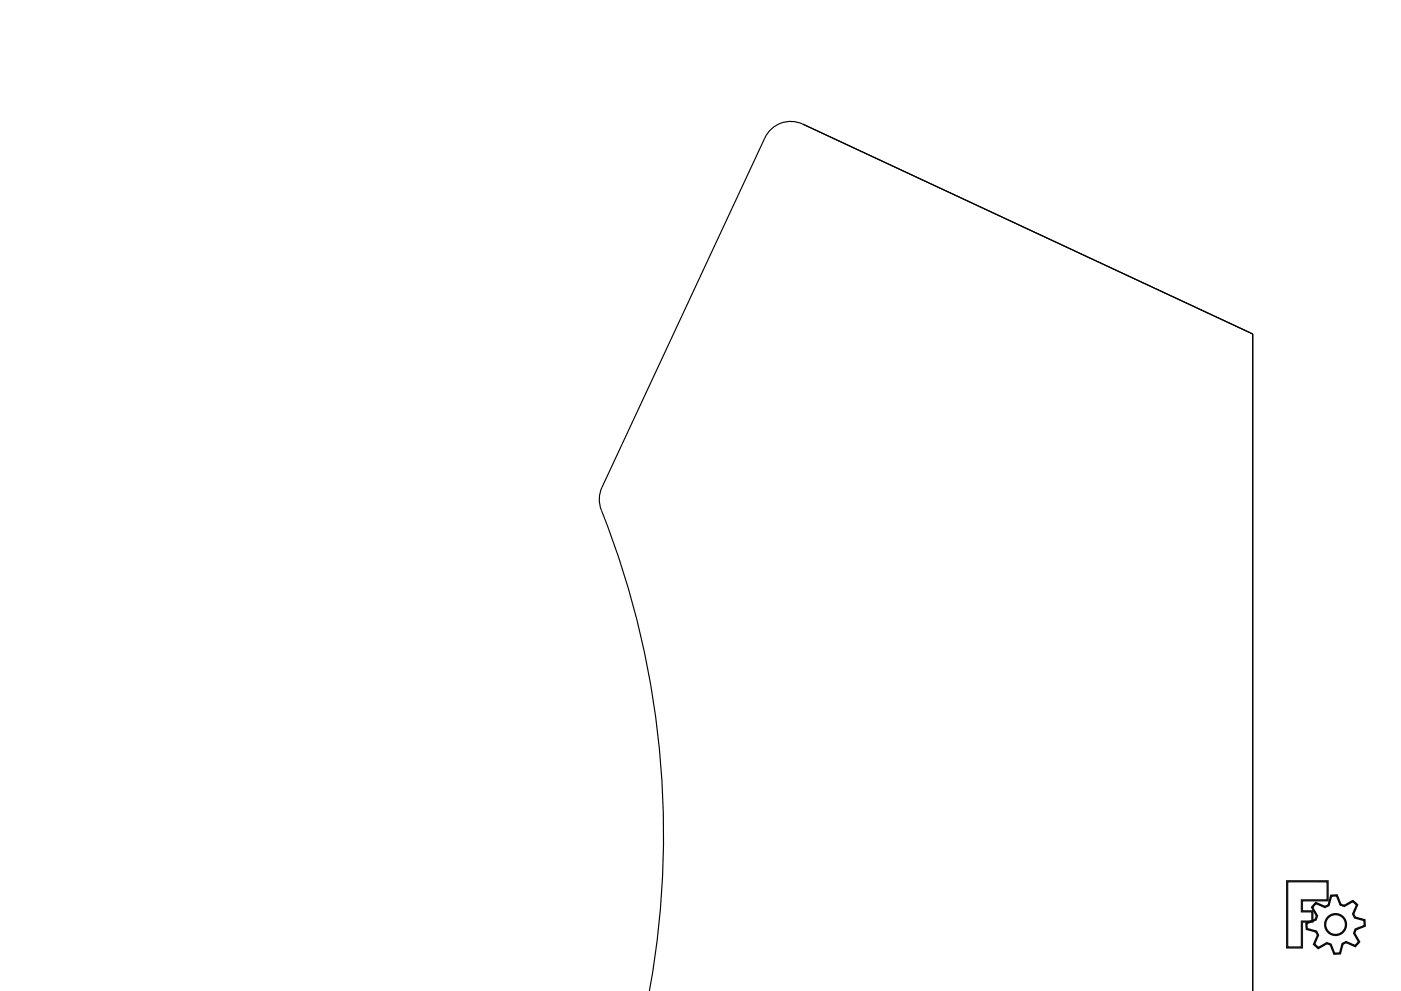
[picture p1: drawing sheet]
<svg xmlns="http://www.w3.org/2000/svg" width="420mm" height="297mm" viewBox="0 0 420 297" stroke-linecap="round" stroke-linejoin="round" font-family="sans-serif">
<path d="M386 264.2h12.2v5.7h-7.8v3.3h3.2v3h-3.2v7.8h-4.4z" fill="none" stroke="#161616" stroke-width=".68" stroke-linecap="butt"/>
<g fill="none" stroke="#090909" stroke-width=".68" stroke-linecap="butt">
<path d="M394.6 270.7l2.8 1.2 1-.6 .8-2.8 1.7-.1 1.1 2.7 1.1 .4 2.6-1.4 1.3 1.1-1.2 2.7 .5 1.1 2.9 .8 .1 1.7-2.8 1.1-.4 1.1 1.5 2.6-1.2 1.3-2.7-1.2-1.1 .5-.7 2.9-1.8 .1-1-2.8-1.2-.4-2.5 1.5-1.3-1.2 1.2-2.7-.5-1.1-2.9-.8-.1-1.7 2.8-1.1 .4-1.1-1.5-2.6z"/>
<circle cx="400.5" cy="277.1" r="3.1"/>
</g>
<path d="M234.2 36.9a8.5 8.5 0 0 1 6.6 .3l134.9 62.9v196.7M234.2 36.9a8.6 8.6 0 0 0-4.9 4.5l-48.8 104.7a8.6 8.6 0 0 0-.1 6.9 261.9 261.9 0 0 1 14.4 143.8M234.2 36.9h.1" fill="none" stroke="#000" stroke-width=".35"/>
</svg>
